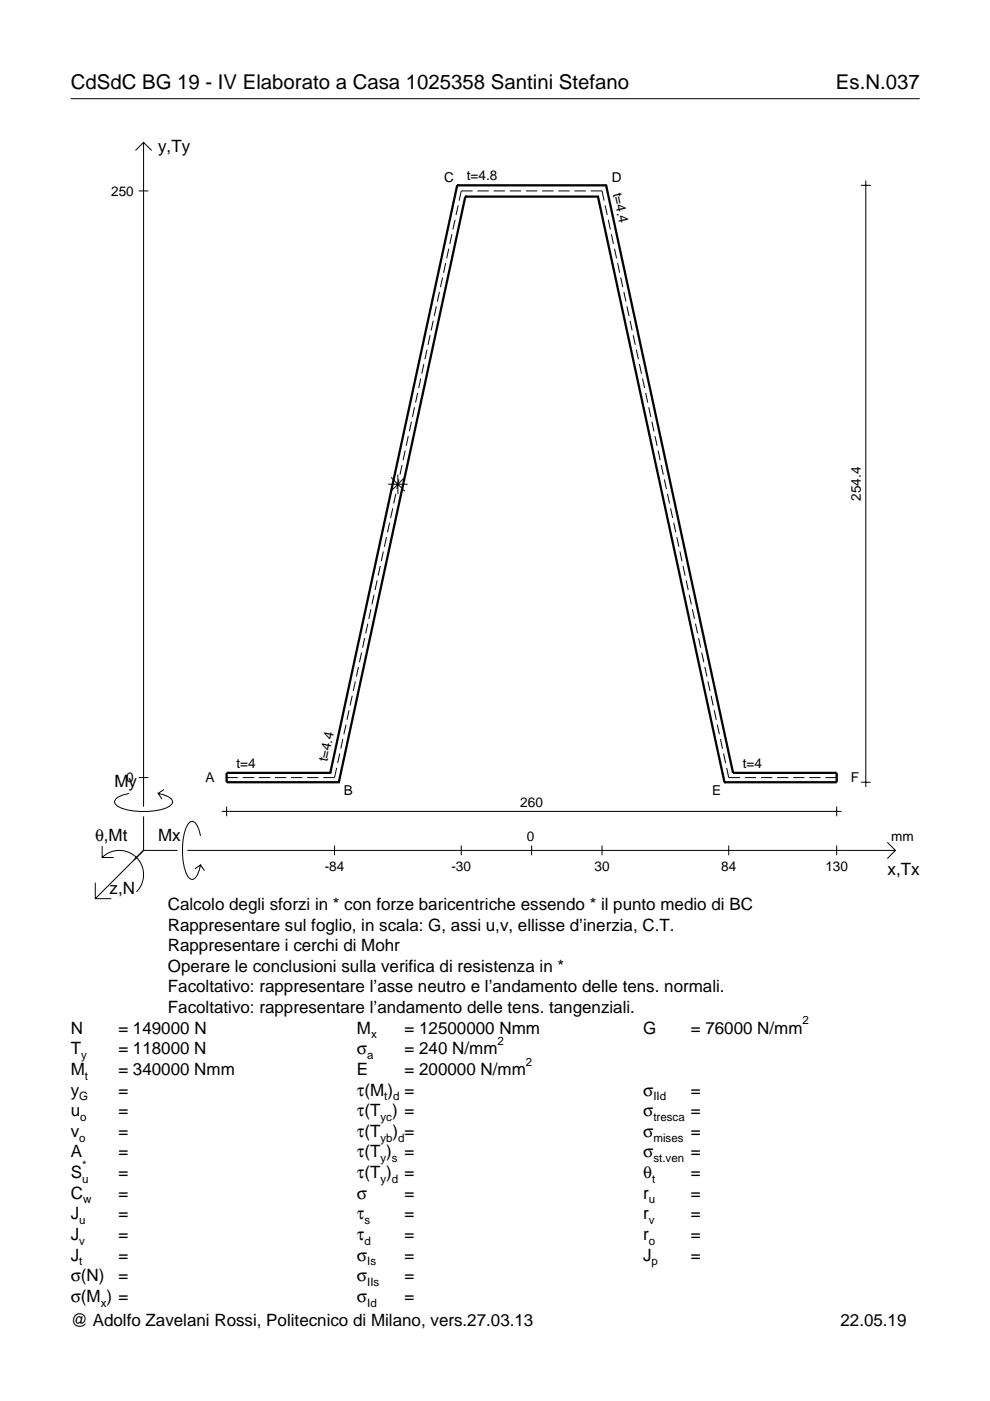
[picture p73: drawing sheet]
<svg xmlns="http://www.w3.org/2000/svg" width="210mm" height="297mm" viewBox="0 0 210 297" stroke-linecap="round" stroke-linejoin="round" font-family="sans-serif">
<defs><g id="words">
<g font-size="4.3">
<text x="15" y="18.9">CdSdC BG 19 - IV Elaborato a Casa 1025358 Santini Stefano</text>
<text x="177.2" y="18.9">Es.N.037</text>
</g>
<g font-size="3.6">
<text x="33.5" y="32.3">y,Ty</text>
<text x="24.3" y="166.9">My</text>
<text x="20.1" y="178.2">θ,Mt</text>
<text x="33.5" y="178.2">Mx</text>
<text x="188.2" y="185.5">x,Tx</text>
<text x="23.2" y="189.6">z,N</text>
<text x="35.6" y="192.9">Calcolo degli sforzi in * con forze baricentriche essendo * il punto medio di BC</text>
<text x="35.6" y="197.3">Rappresentare sul foglio, in scala: G, assi u,v, ellisse d’inerzia, C.T.</text>
<text x="35.6" y="201.7">Rappresentare i cerchi di Mohr</text>
<text x="35.6" y="206">Operare le conclusioni sulla verifica di resistenza in *</text>
<text x="35.6" y="210.4">Facoltativo: rappresentare l’asse neutro e l’andamento delle tens. normali.</text>
<text x="35.6" y="214.8">Facoltativo: rappresentare l’andamento delle tens. tangenziali.</text>
<text x="15" y="219.2">N</text>
<text x="25.1" y="219.2">= 149000 N</text>
<text x="75.7" y="219.2">M</text>
<text x="85.8" y="219.2">= 12500000 Nmm</text>
<text x="136.4" y="219.2">G</text>
<text x="146.5" y="219.2">= 76000 N/mm</text>
<text x="15" y="227.9">M</text>
<text x="15" y="223.5">T</text>
<text x="25.1" y="223.5">= 118000 N</text>
<text x="25.1" y="227.9">= 340000 Nmm</text>
<text x="75.7" y="223.5">σ</text>
<text x="75.7" y="227.9">E</text>
<text x="85.8" y="223.5">= 240 N/mm</text>
<text x="85.8" y="227.9">= 200000 N/mm</text>
<text x="15" y="232.3">y</text>
<text x="25.1" y="232.3">=</text>
<text x="75.7" y="232.3">τ(M ) =</text>
<text x="136.4" y="232.3">σ</text>
<text x="146.5" y="232.3">=</text>
<text x="15" y="236.7">u</text>
<text x="25.1" y="236.7">=</text>
<text x="75.7" y="236.7">τ(T ) =</text>
<text x="136.4" y="236.7">σ</text>
<text x="146.5" y="236.7">=</text>
<text x="15" y="241">v</text>
<text x="15" y="245.4">A</text>
<text x="25.1" y="241">=</text>
<text x="25.1" y="245.4">=</text>
<text x="75.7" y="245.4">τ(T )</text>
<text x="75.7" y="241">τ(T</text>
<text x="83.3" y="241">) =</text>
<text x="85.8" y="245.4">=</text>
<text x="136.4" y="241">σ</text>
<text x="136.4" y="245.4">σ</text>
<text x="146.5" y="241">=</text>
<text x="146.5" y="245.4">=</text>
<text x="15" y="249.8">S</text>
<text x="25.1" y="249.8">=</text>
<text x="75.7" y="249.8">τ(T )</text>
<text x="85.8" y="249.8">=</text>
<text x="136.4" y="249.8">θ</text>
<text x="146.5" y="249.8">=</text>
<text x="15" y="254.2">C</text>
<text x="25.1" y="254.2">=</text>
<text x="75.7" y="254.2">σ</text>
<text x="85.8" y="254.2">=</text>
<text x="136.4" y="254.2">r</text>
<text x="146.5" y="254.2">=</text>
<text x="15" y="258.5">J</text>
<text x="15" y="262.9">J</text>
<text x="25.1" y="258.5">=</text>
<text x="25.1" y="262.9">=</text>
<text x="75.7" y="258.5">τ</text>
<text x="75.7" y="262.9">τ</text>
<text x="85.8" y="258.5">=</text>
<text x="85.8" y="262.9">=</text>
<text x="136.4" y="258.5">r</text>
<text x="136.4" y="262.9">r</text>
<text x="146.5" y="258.5">=</text>
<text x="146.5" y="262.9">=</text>
<text x="15" y="267.3">J</text>
<text x="25.1" y="267.3">=</text>
<text x="75.7" y="267.3">σ</text>
<text x="85.8" y="267.3">=</text>
<text x="136.4" y="267.3">J</text>
<text x="146.5" y="267.3">=</text>
<text x="15" y="271.7">σ(N)</text>
<text x="25.1" y="271.7">=</text>
<text x="75.7" y="271.7">σ</text>
<text x="85.8" y="271.7">=</text>
<text x="15" y="281.2">@ Adolfo Zavelani Rossi, Politecnico di Milano, vers.27.03.13</text>
<text x="15" y="276">σ(M ) =</text>
<text x="75.7" y="276">σ</text>
<text x="85.8" y="276">=</text>
<text x="178.2" y="281.2">22.05.19</text>
</g>
<g font-size="2.9">
<text x="23.6" y="41.5">250</text>
<text x="94.2" y="38.6">C</text>
<text x="99" y="38.3">t=4.8</text>
<text x="129.7" y="38.6">D</text>
<text x="129.9" y="41.1" transform="rotate(78 129.9 41.1)">t=4.4</text>
<text x="182.5" y="106.2" transform="rotate(-90 182.5 106.2)">254.4</text>
<text x="69.5" y="161.6" transform="rotate(-78 69.5 161.6)">t=4.4</text>
<text x="26.8" y="165.9">0</text>
<text x="43.6" y="165.8">A</text>
<text x="50.1" y="162.8">t=4</text>
<text x="157.5" y="162.8">t=4</text>
<text x="180.4" y="165.8">F</text>
<text x="72.9" y="168.5">B</text>
<text x="110.3" y="171">260</text>
<text x="151" y="168.5">E</text>
<text x="111.7" y="178.2">0</text>
<text x="189" y="178.2">mm</text>
<text x="68.8" y="184.7">-84</text>
<text x="95.7" y="184.7">-30</text>
<text x="126" y="184.7">30</text>
<text x="152.9" y="184.7">84</text>
<text x="175" y="184.7">130</text>
</g>
<g font-size="2.4">
<text x="78.7" y="220.2">x</text>
<text x="105.5" y="221.5">2</text>
<text x="170.2" y="217.2">2</text>
<text x="17.2" y="224.5">y</text>
<text x="77.9" y="224.5">a</text>
<text x="111.5" y="225.9">2</text>
<text x="16.8" y="233.3">G</text>
<text x="18" y="228.9">t</text>
<text x="81.5" y="233.3">t d</text>
<text x="138.5" y="233.3">IId</text>
<text x="17" y="237.7">o</text>
<text x="80.7" y="237.7">yc</text>
<text x="138.5" y="237.7">tresca</text>
<text x="16.8" y="242">o</text>
<text x="80.7" y="242">yb d</text>
<text x="138.5" y="242">mises</text>
<text x="17.4" y="250.8">u</text>
<text x="17.4" y="247.8">*</text>
<text x="80.7" y="246.4">y s</text>
<text x="80.7" y="250.8">y d</text>
<text x="138.2" y="250.8">t</text>
<text x="138.5" y="246.4">st.ven</text>
<text x="17.6" y="255.2">w</text>
<text x="137.6" y="255.2">u</text>
<text x="16.8" y="259.5">u</text>
<text x="16.8" y="263.9">v</text>
<text x="77.3" y="259.5">s</text>
<text x="77.3" y="263.9">d</text>
<text x="137.6" y="259.5">v</text>
<text x="137.6" y="263.9">o</text>
<text x="16.8" y="268.3">t</text>
<text x="77.9" y="268.3">Is</text>
<text x="138.2" y="268.3">p</text>
<text x="77.9" y="272.7">IIs</text>
<text x="21.4" y="277">x</text>
<text x="77.9" y="277">Id</text>
</g>
</g></defs>
<g fill="none" stroke="#000" stroke-width=".21">
<path d="M15 20.9h180M28.7 31.9l1.7-1.7 1.8 1.7M30.4 30.2v140.8M182.5 39.3h2.1M183.6 38.3v128.6M29.4 40.5h2.1M93.8 58.8l-.4 2.1M94.5 55.8l-.5 2M95.1 52.7l-.4 2.1M95.8 49.7l-.4 2M96.5 46.6l-.5 2.1M97.1 43.5l-.4 2.1"/>
<path d="M100.2 40.5h-2.4l-.5 2M101.2 40.5h2.4M104.7 40.5h2.4M108.1 40.5h2.4M111.5 40.5h2.4M114.9 40.5h2.4M118.4 40.5h2.4M121.8 40.5h2.4M125.2 40.5h2.4l.5 2M128.3 43.5l.4 2.1M129 46.6l.4 2.1M129.6 49.7l.5 2"/>
<path d="M130.3 52.7l.4 2.1M130.9 55.8l.5 2M131.6 58.8l.4 2.1M89.9 77.2l-.5 2M90.5 74.1l-.4 2.1M91.2 71.1l-.5 2M91.8 68l-.4 2.1M92.5 65l-.4 2M93.2 61.9l-.5 2M132.3 61.9l.4 2M132.9 65l.5 2M133.6 68l.4 2.1"/>
<path d="M134.2 71.1l.5 2M134.9 74.1l.5 2.1M135.6 77.2l.4 2M85.2 98.6l-.4 2M85.9 95.5l-.4 2.1M86.6 92.5l-.5 2M87.2 89.4l-.4 2.1M87.9 86.4l-.5 2M88.5 83.3l-.4 2.1M89.2 80.2l-.4 2.1M136.2 80.2l.5 2.1M136.9 83.3l.4 2.1"/>
<path d="M137.5 86.4l.5 2M138.2 89.4l.5 2.1M138.9 92.5l.4 2M139.5 95.5l.5 2.1M140.2 98.6l.4 2M80.6 120l-.4 2M81.3 116.9l-.5 2.1M81.9 113.9l-.4 2M82.3 102.7h4.1M82.6 110.8l-.4 2.1M82.9 101.2l2.9 2.9M83.3 107.8l-.5 2"/>
<path d="M83.9 104.7l-.4 2.1M84.4 100.6v4.1M84.6 101.6l-.5 2.1M85.8 101.2l-2.9 2.9M140.9 101.6l.4 2.1M141.5 104.7l.5 2.1M142.2 107.8l.4 2M142.8 110.8l.5 2.1M143.5 113.9l.4 2M144.2 116.9l.4 2.1M144.8 120l.5 2M76.7 138.3l-.5 2.1"/>
<path d="M77.3 135.3l-.4 2M78 132.2l-.5 2.1M78.6 129.2l-.4 2M79.3 126.1l-.4 2.1M80 123.1l-.5 2M145.5 123.1l.4 2M146.1 126.1l.5 2.1M146.8 129.2l.4 2M147.5 132.2l.4 2.1M148.1 135.3l.5 2M148.8 138.3l.4 2.1M72 159.8l-.4 2"/>
<path d="M72.7 156.7l-.5 2M73.4 153.6l-.5 2.1M74 150.6l-.4 2M74.7 147.5l-.5 2.1M75.3 144.5l-.4 2M76 141.4l-.4 2.1M149.4 141.4l.5 2.1M150.1 144.5l.4 2M150.8 147.5l.4 2.1M151.4 150.6l.5 2M152.1 153.6l.4 2.1M152.7 156.7l.5 2"/>
<path d="M153.4 159.8l.4 2M21.7 179.4v2.4h2.4M27.3 168.2a3.6 3.6 0 0 0-3 1.7l.1 .5a5.6 5.6 0 0 0 3.8 1.5 13.4 13.4 0 0 0 7.8-1l.5-.5 .1-.5a3.6 3.6 0 0 0-3.1-1.7l.8 1.2M29.4 164.9h2.1M30.4 173.1v7.2M34.7 167.4l-1.2 .8M42.5 177.2a3.6 3.6 0 0 0-1.7-3.1l-.5 .2a5.7 5.7 0 0 0-1.5 3.7 13.3 13.3 0 0 0 1 7.9l.5 .5 .5 .1a3.6 3.6 0 0 0 1.7-3.1l-1.2 .8M47 172h131.4M48 171v2.1M48 164.9h2.4M51.5 164.9h2.3M54.9 164.9h2.4"/>
<path d="M58.3 164.9h2.4M61.7 164.9h2.4M65.1 164.9h2.4M70.9 179.3v2M71.4 162.8l-.5 2.1h-2.4M97.8 179.3v2M112.7 179.3v2M127.6 179.3v2M154.1 162.8l.4 2.1h2.4M154.5 179.3v2M157.9 164.9h2.4M161.3 164.9h2.4"/>
<path d="M164.8 164.9h2.3M168.2 164.9h2.4M171.6 164.9h2.4M175 164.9h2.4M177.4 171v2.1M177.4 179.3v2M182.5 165.9h2.1M188.1 178.6l1.7 1.7-1.7 1.7M20.2 187.2v3.3h3.4M21.7 181.8a5.1 5.1 0 0 1 7.2 0 5.1 5.1 0 0 1 0 7.3M30.4 180.3l-10.2 10.2M30.4 180.3h7.2"/>
<path d="M39.7 180.3h150.1M42.5 183.4l.8 1.2"/>
</g>
<g fill="none" stroke="#000" stroke-width=".48">
<path d="M96.9 39.3h.1M96.9 39.3l-26.9 124.6M96.9 39.3h31.6M128.5 39.3h.1M128.5 39.3l26.9 124.6M98.7 41.7h.1M98.7 41.7l-26.9 124.2M98.7 41.7h28.1M126.8 41.7h.1M126.8 41.7l26.8 124.2M70 163.9h.1M70 163.9h-22v2h23.8"/>
<path d="M71.8 165.9h.1M153.6 165.9h.1M155.4 163.9h.1M155.4 163.9h22v2h-23.8"/>
</g>
<use href="#words"/>
</svg>
